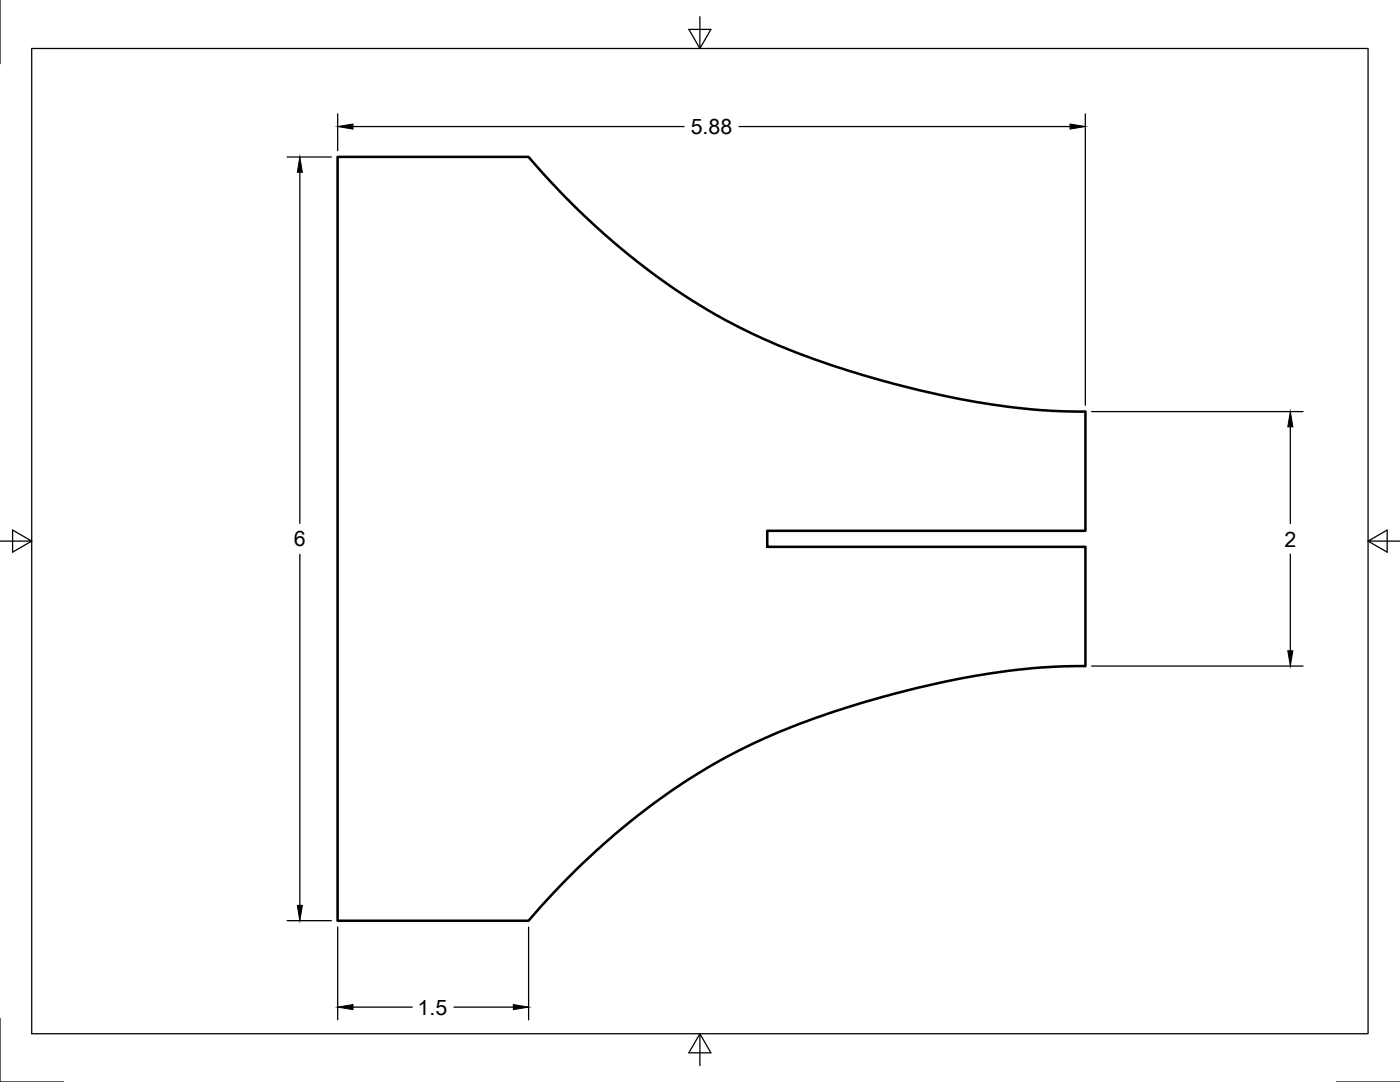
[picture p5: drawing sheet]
<svg xmlns="http://www.w3.org/2000/svg" width="279mm" height="216mm" viewBox="0 0 279 216" stroke-linecap="round" stroke-linejoin="round" font-family="sans-serif">
<defs><g id="words">
<g font-size="4.3">
<text x="137.9" y="26.7">5.88</text>
<text x="58.7" y="109">6</text>
<text x="256.4" y="109.1">2</text>
<text x="83.3" y="202.4">1.5</text>
</g>
</g></defs>
<!-- layer: Visible -->
<path d="M67.4 31.3h38.1a138.4 138.4 0 0 0 44.1 35 184.6 184.6 0 0 0 49.4 14.6l8.9 1 8.7 .2v23.8h-63.5v3.2h63.5v23.8l-6.6 .2a180.7 180.7 0 0 0-48.3 10.5 124.9 124.9 0 0 0-45.2 28.4l-4.5 4.5-6.5 7.2h-38.1z" fill="none" stroke="#000" stroke-width=".51"/>
<!-- layer: Dimensions -->
<g fill="none" stroke="#000" stroke-width=".25">
<path d="M57.3 31.3h8.8M59.8 34.4v70M67.4 22.7v7.4M70.4 25.3h66.1M147.5 25.3h66.1M216.6 22.7v58.2M217.9 82.1h42.2M257.5 85.2v19.3M59.8 110.6v70.1M257.5 110.6v19.3M217.9 132.9h42.2M57.3 183.7h8.8"/>
<path d="M67.4 185v18.5M105.5 185v18.5M70.4 201h11.9M90.6 201h11.8"/>
</g>
<path d="M59.8 31.3l.5 3.1h-1zM67.4 25.3l3-.6v1.1zM213.6 24.7l3 .6-3 .5zM257.5 82.1l.5 3.1h-1zM257 129.9h1l-.5 3zM59.3 180.7h1l-.5 3zM67.4 201l3-.6v1.1zM102.4 200.4l3.1 .6-3.1 .5z" fill="#000" stroke="#000" stroke-width=".2"/>
<!-- layer: Border -->
<path d="M0 0v12.7M6.3 9.7h266.7v196.6h-266.7zM139.7 3.3v6.4l2.2-3.8h-4.4l2.2 3.8M0 108h6.3l-3.8-2.2v4.4l3.8-2.2M273 108l3.8 2.2v-4.4l-3.8 2.2h6.4M0 203.2v12.7h12.7M139.7 206.3l-2.2 3.8h4.4l-2.2-3.8v6.3M266.7 215.9h12.7" fill="none" stroke="#000" stroke-width=".25"/>
<use href="#words"/>
</svg>
